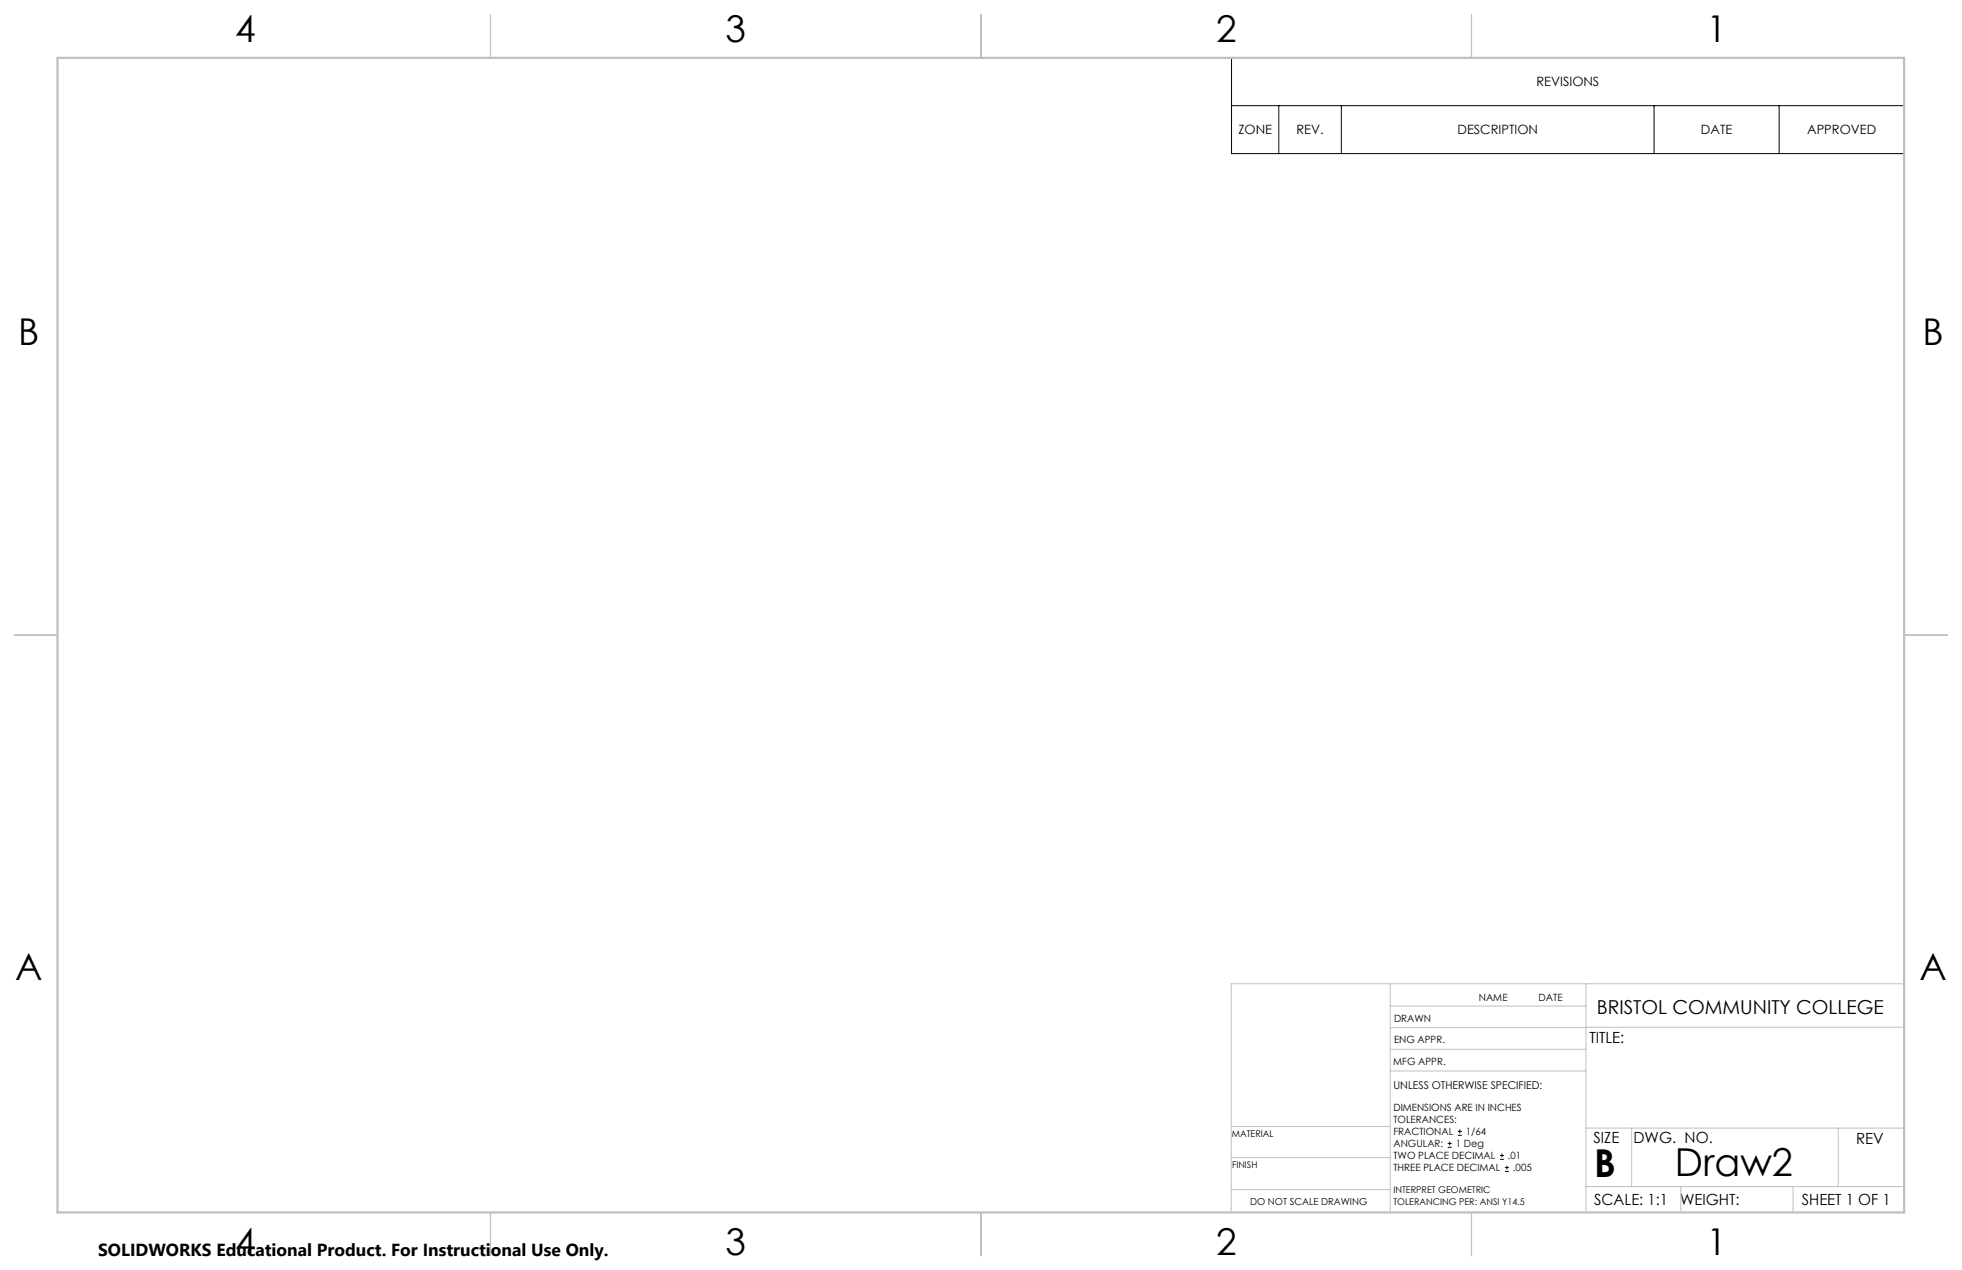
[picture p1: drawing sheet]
<svg xmlns="http://www.w3.org/2000/svg" width="432mm" height="279mm" viewBox="0 0 432 279" stroke-linecap="round" stroke-linejoin="round" font-family="sans-serif">
<defs><g id="words">
<g font-size="8.5">
<text x="350.9" y="259">B</text>
<text x="368.6" y="258.8">Draw2</text>
</g>
<g font-size="8.1">
<text x="51.7" y="9.3">4</text>
<text x="159.7" y="9.3">3</text>
<text x="267.6" y="9.3">2</text>
<text x="375.6" y="9.3">1</text>
<text x="4" y="76">B</text>
<text x="423.1" y="76">B</text>
<text x="3.3" y="215.7">A</text>
<text x="422.4" y="215.7">A</text>
<text x="51.7" y="276">4</text>
<text x="159.7" y="276">3</text>
<text x="267.6" y="276">2</text>
<text x="375.6" y="276">1</text>
</g>
<text font-size="4.2" x="351.4" y="223">BRISTOL COMMUNITY COLLEGE</text>
<text font-size="3.8" x="21.6" y="276.3">SOLIDWORKS Educational Product. For Instructional Use Only.</text>
<g font-size="3.4">
<text x="349.8" y="229.5">TITLE:</text>
<text x="350.7" y="251.5">SIZE</text>
<text x="359.5" y="251.6">DWG. NO.</text>
<text x="408.5" y="251.7">REV</text>
<text x="350.8" y="265.1">SCALE: 1:1</text>
<text x="369.7" y="265.2">WEIGHT:</text>
<text x="396.5" y="265.1">SHEET 1 OF 1</text>
</g>
<g font-size="2.8">
<text x="338.2" y="19">REVISIONS</text>
<text x="272.5" y="29.6">ZONE</text>
<text x="285.3" y="29.6">REV.</text>
<text x="320.8" y="29.6">DESCRIPTION</text>
<text x="374.4" y="29.6">DATE</text>
<text x="397.7" y="29.6">APPROVED</text>
</g>
<text font-size="2.4" x="306.7" y="239.6">UNLESS OTHERWISE SPECIFIED:</text>
<g font-size="2.2">
<text x="325.5" y="220.1">NAME</text>
<text x="338.6" y="220.1">DATE</text>
<text x="306.8" y="224.9">DRAWN</text>
<text x="306.8" y="229.5">ENG APPR.</text>
<text x="306.6" y="234.2">MFG APPR.</text>
<text x="306.7" y="244.4">DIMENSIONS ARE IN INCHES</text>
<text x="306.7" y="247.1">TOLERANCES:</text>
<text x="306.7" y="249.7">FRACTIONAL</text>
<text x="322.6" y="249.7">1/64</text>
<text x="306.7" y="252.4">ANGULAR:</text>
<text x="306.7" y="257.7">THREE PLACE DECIMAL</text>
<text x="306.7" y="255">TWO PLACE DECIMAL</text>
<text x="320.4" y="252.4">1 Deg</text>
<text x="331.9" y="255">.01</text>
<text x="333" y="257.7">.005</text>
</g>
<text font-size="2.1" x="275.1" y="265">DO NOT SCALE DRAWING</text>
<g font-size="2">
<text x="271.1" y="250.1">MATERIAL</text>
<text x="271.1" y="256.9">FINISH</text>
<text x="306.7" y="262.5">INTERPRET GEOMETRIC</text>
<text x="306.7" y="265">TOLERANCING PER: ANSI Y14.5</text>
</g>
</g></defs>
<g fill="none" stroke="#000" stroke-width=".22">
<path d="M271 12.7h148.1v21.1h-148.1zM271 23.2h148.1M281.4 23.2v10.6M295.2 23.2v10.6M364 23.2v10.6M391.5 23.2v10.6M318.6 252.4h.9M318.6 251.6h.9M319.1 251.1v.9M320.9 249.8h.8M320.9 248.9h.8M321.3 248.5v.8"/>
<path d="M330.1 255.1h.9M330.1 254.2h.9M330.6 253.8v.8M331.2 257.7h.9M331.2 256.9h.9M331.6 256.5v.8"/>
</g>
<g fill="none" stroke="#c0c0c0" stroke-width=".22">
<path d="M306 216.4v50.1M349 216.4v50.1M419.1 216.4h-148.1v50.1M306 230.9h43M306 226.1h43M306 221.3h43M306 235.6h43M349 226h70.1M271 254.7h35M271 247.8h35.1M349 248.2h70.1M359.1 248.2v12.9"/>
<path d="M404.6 248.2v12.9M271 261.7h35M349 261.1h70.1M369.9 261.1v5.4M394.6 261.1v5.4"/>
</g>
<path d="M107.9 3.2v9.5M215.9 3.2v9.5M323.8 3.2v9.5M3.1 139.7h9.6M419.1 139.7h9.5M107.9 266.7v9.6M215.9 266.7v9.6M323.8 266.7v9.6" fill="none" stroke="#c0c0c0" stroke-width=".25"/>
<path d="M12.7 12.7h406.4v254h-406.4z" fill="none" stroke="#c0c0c0" stroke-width=".5"/>
<use href="#words"/>
</svg>
